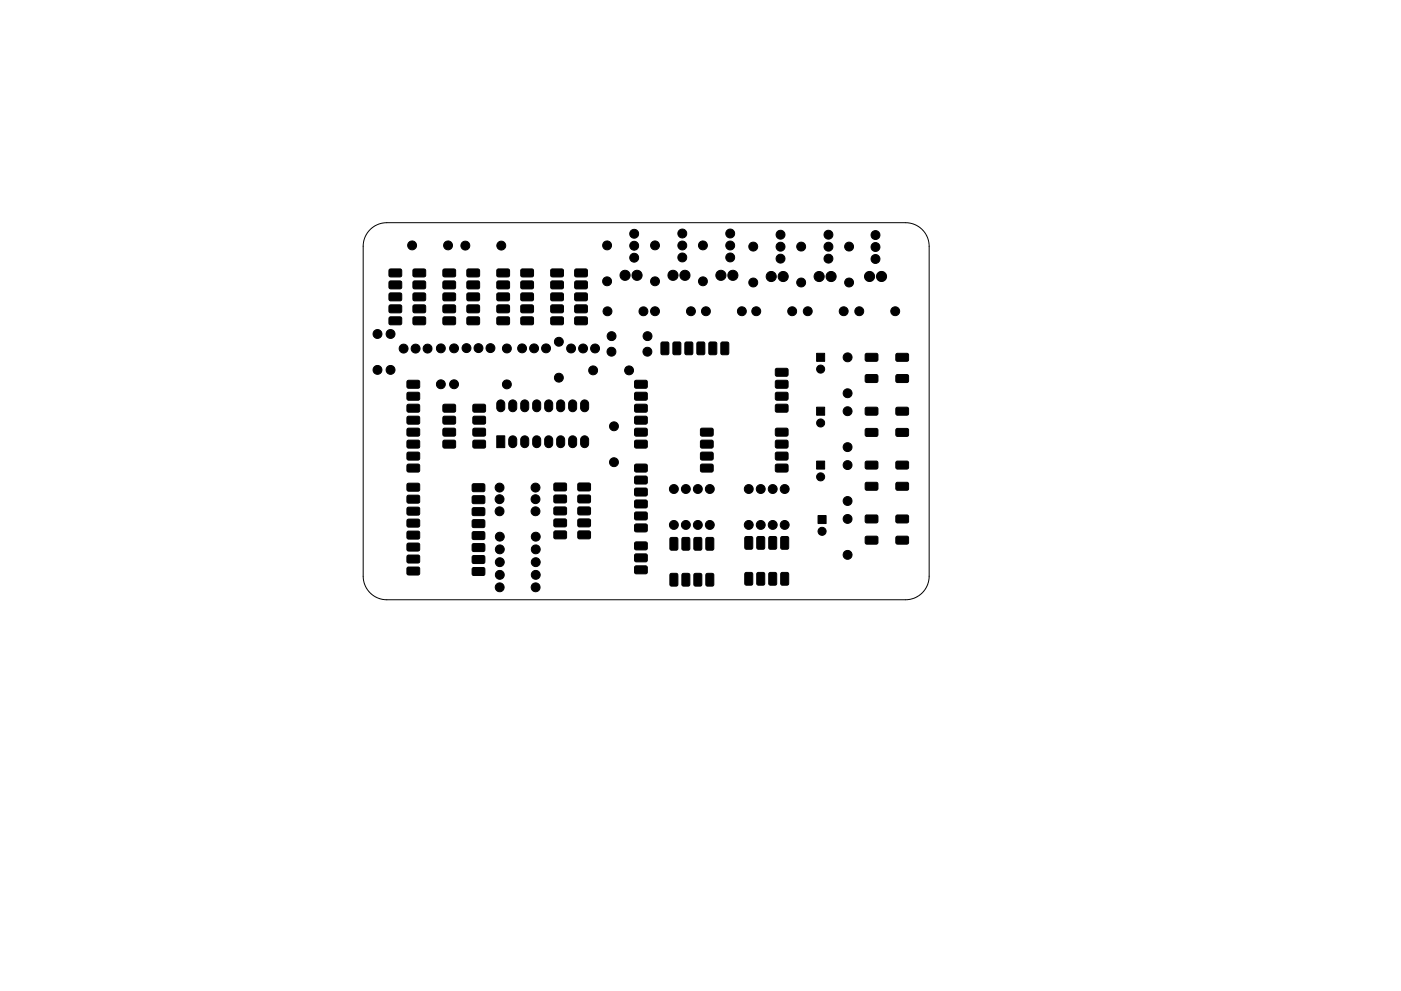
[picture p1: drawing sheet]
<svg xmlns="http://www.w3.org/2000/svg" width="297mm" height="210mm" viewBox="0 0 297 210" stroke-linecap="round" stroke-linejoin="round" font-family="sans-serif">
<path d="M78.5 48.7a5 5 0 0 1 3.5-1.5h110a5 5 0 0 1 5 5v70a5 5 0 0 1-5 5h-110a5 5 0 0 1-5-5v-70a5 5 0 0 1 1.5-3.5z" fill="none" stroke="#000" stroke-width=".21"/>
<g fill="#000" stroke="#000" stroke-width=".21">
<path d="M82.6 59.7h2.4l.2 .3-.1 1.1-.3 .2-2.2-.1-.1-.3zM82.6 57.2l2.4-.1 .2 .3-.1 1.2-.3 .2-2.2-.1-.1-.3zM87.6 59.7h2.5l.2 .3-.1 1.1-.3 .2-2.2-.1-.2-.3zM87.6 57.2l2.5-.1 .2 .3-.1 1.2-.3 .2-2.2-.1-.2-.3zM94 59.7h2.4l.2 .3-.1 1.1-.3 .2-2.1-.1-.2-.3zM94 57.2l2.4-.1 .2 .3-.1 1.2-.3 .2-2.1-.1-.2-.3zM99.1 59.7h2.4l.2 .3-.1 1.1-.3 .2-2.2-.1-.1-.3zM99.1 57.2l2.4-.1 .2 .3-.1 1.2-.3 .2-2.2-.1-.1-.3zM105.4 59.7h2.5l.1 .3v1.1l-.3 .2-2.2-.1-.2-.3zM105.4 57.2l2.5-.1 .1 .3v1.2l-.3 .2-2.2-.1-.2-.3zM110.5 59.7h2.5l.1 .3v1.1l-.4 .2-2.1-.1-.2-.3zM110.5 57.2l2.5-.1 .1 .3v1.2l-.4 .2-2.1-.1-.2-.3z"/>
<path d="M116.9 59.7h2.4l.2 .3-.1 1.1-.3 .2-2.2-.1-.1-.3zM116.9 57.2l2.4-.1 .2 .3-.1 1.2-.3 .2-2.2-.1-.1-.3zM121.9 59.7h2.5l.1 .3v1.1l-.3 .2-2.2-.1-.2-.3zM121.9 57.2l2.5-.1 .1 .3v1.2l-.3 .2-2.2-.1-.2-.3zM82.6 67.3h2.4l.2 .3-.1 1.2-.3 .1h-2.2l-.1-.4zM82.6 64.8l2.4-.1 .2 .3-.1 1.2-.3 .2-2.2-.1-.1-.3zM82.6 62.2h2.4l.2 .3-.1 1.2-.3 .1h-2.2l-.1-.3zM87.6 67.3h2.5l.2 .3-.1 1.2-.3 .1h-2.2l-.2-.4zM87.6 64.8l2.5-.1 .2 .3-.1 1.2-.3 .2-2.2-.1-.2-.3zM87.6 62.2h2.5l.2 .3-.1 1.2-.3 .1h-2.2l-.2-.3zM94 67.3h2.4l.2 .3-.1 1.2-.3 .1h-2.1l-.2-.4zM94 64.8l2.4-.1 .2 .3-.1 1.2-.3 .2-2.1-.1-.2-.3z"/>
<path d="M94 62.2h2.4l.2 .3-.1 1.2-.3 .1h-2.1l-.2-.3zM99.1 67.3h2.4l.2 .3-.1 1.2-.3 .1h-2.2l-.1-.4zM99.1 64.8l2.4-.1 .2 .3-.1 1.2-.3 .2-2.2-.1-.1-.3zM99.1 62.2h2.4l.2 .3-.1 1.2-.3 .1h-2.2l-.1-.3zM105.4 67.3h2.5l.1 .3v1.2l-.3 .1h-2.2l-.2-.4zM105.4 64.8l2.5-.1 .1 .3v1.2l-.3 .2-2.2-.1-.2-.3zM105.4 62.2h2.5l.1 .3v1.2l-.3 .1h-2.2l-.2-.3zM110.5 67.3h2.5l.1 .3v1.2l-.4 .1h-2.1l-.2-.4zM110.5 64.8l2.5-.1 .1 .3v1.2l-.4 .2-2.1-.1-.2-.3zM110.5 62.2h2.5l.1 .3v1.2l-.4 .1h-2.1l-.2-.3zM116.9 67.3h2.4l.2 .3-.1 1.2-.3 .1h-2.2l-.1-.4zM116.9 64.8l2.4-.1 .2 .3-.1 1.2-.3 .2-2.2-.1-.1-.3z"/>
<path d="M116.9 62.2h2.4l.2 .3-.1 1.2-.3 .1h-2.2l-.1-.3zM121.9 67.3h2.5l.1 .3v1.2l-.3 .1h-2.2l-.2-.4zM121.9 64.8l2.5-.1 .1 .3v1.2l-.3 .2-2.2-.1-.2-.3zM121.9 62.2h2.5l.1 .3v1.2l-.3 .1h-2.2l-.2-.3zM140.2 72.7l1.3-.2 .3 .2v2.2l-.1 .3-1.2 .1-.3-.2zM142.8 72.7l1.2-.2 .3 .2 .1 2.2-.2 .3-1.2 .1-.3-.2zM145.3 72.7l1.2-.2 .3 .2 .1 2.2-.2 .3-1.1 .1-.3-.2zM147.8 72.7l1.3-.2 .3 .2v2.2l-.1 .3-1.2 .1-.3-.2zM150.4 72.7l1.2-.2 .3 .2 .1 2.2-.2 .3-1.2 .1-.3-.2zM152.9 72.7l1.3-.2 .3 .2v2.2l-.1 .3-1.2 .1-.3-.2zM164.5 78.2h2.4l.2 .3-.1 1.2-.3 .1h-2.2l-.1-.3zM173.1 75h1.7v1.7h-1.7z"/>
<path d="M183.5 79.6l2.5-.1 .1 .3v1.2l-.3 .2-2.2-.1-.2-.3zM183.5 75.1l2.5-.1 .1 .3v1.2l-.3 .2-2.2-.1-.2-.3zM190 79.6l2.5-.1 .1 .3v1.2l-.3 .2-2.2-.1-.2-.3zM190 75.1l2.5-.1 .1 .3v1.2l-.3 .2-2.2-.1-.2-.3zM86.4 98.6l2.4-.1 .2 .3-.1 1.2-.3 .2-2.2-.1-.1-.3zM86.4 96h2.4l.2 .3-.1 1.2-.3 .1h-2.2l-.1-.3zM86.4 93.5l2.4-.1 .2 .3-.1 1.2-.3 .2-2.2-.1-.1-.3zM86.4 90.9h2.4l.2 .3-.1 1.2-.3 .1h-2.2l-.1-.3zM86.4 88.4h2.4l.2 .3-.1 1.1-.3 .2-2.2-.1-.1-.3zM86.4 85.9l2.4-.1 .2 .3-.1 1.2-.3 .2-2.2-.1-.1-.3zM86.4 83.3h2.4l.2 .3-.1 1.2-.3 .1h-2.2l-.1-.3zM86.4 80.8l2.4-.1 .2 .3-.1 1.2-.3 .2-2.2-.1-.1-.3z"/>
<path d="M94 93.5l2.4-.1 .2 .3-.1 1.2-.3 .2-2.1-.1-.2-.3zM94 90.9h2.4l.2 .3-.1 1.2-.3 .1h-2.1l-.2-.3zM94 88.4h2.4l.2 .3-.1 1.1-.3 .2-2.1-.1-.2-.3zM94 85.9l2.4-.1 .2 .3-.1 1.2-.3 .2-2.1-.1-.2-.3zM100.3 93.5l2.5-.1 .2 .3-.1 1.2-.3 .2-2.2-.1-.2-.3zM100.3 90.9h2.5l.2 .3-.1 1.2-.3 .1h-2.2l-.2-.3zM100.3 88.4h2.5l.2 .3-.1 1.1-.3 .2-2.2-.1-.2-.3zM100.3 85.9l2.5-.1 .2 .3-.1 1.2-.3 .2-2.2-.1-.2-.3zM105.6 85.1a.85 .85 0 0 1 .9-.2 .85 .85 0 0 1 .5 .8v.8a.85 .85 0 0 1-.8 .9 .85 .85 0 0 1-.9-.9v-1zM105.3 92.5h1.7v2.5h-1.7zM108.1 92.7a.85 .85 0 0 1 .9-.2 .85 .85 0 0 1 .6 .8v.9a.85 .85 0 0 1-.9 .8 .85 .85 0 0 1-.8-.8v-1zM108.1 85.1a.85 .85 0 0 1 .9-.2 .85 .85 0 0 1 .6 .8v.8a.85 .85 0 0 1-.9 .9 .85 .85 0 0 1-.8-.9v-1z"/>
<path d="M110.6 92.7a.85 .85 0 0 1 1-.2 .85 .85 0 0 1 .5 .8v.9a.85 .85 0 0 1-.8 .8 .85 .85 0 0 1-.9-.8v-1zM110.6 85.1a.85 .85 0 0 1 1-.2 .85 .85 0 0 1 .5 .8v.8a.85 .85 0 0 1-.8 .9 .85 .85 0 0 1-.9-.9v-1zM113.2 92.7a.85 .85 0 0 1 .9-.2 .85 .85 0 0 1 .5 .8v.9a.85 .85 0 0 1-.8 .8 .85 .85 0 0 1-.9-.8l.1-1zM113.2 85.1a.85 .85 0 0 1 .9-.2 .85 .85 0 0 1 .5 .8v.8a.85 .85 0 0 1-.8 .9 .85 .85 0 0 1-.9-.9l.1-1zM115.7 92.7a.85 .85 0 0 1 .9-.2 .85 .85 0 0 1 .6 .8v.9a.85 .85 0 0 1-.9 .8 .85 .85 0 0 1-.8-.8v-1zM115.7 85.1a.85 .85 0 0 1 .9-.2 .85 .85 0 0 1 .6 .8v.8a.85 .85 0 0 1-.9 .9 .85 .85 0 0 1-.8-.9v-1zM118.3 92.7a.85 .85 0 0 1 .9-.2 .85 .85 0 0 1 .5 .8v.9a.85 .85 0 0 1-.8 .8 .85 .85 0 0 1-.9-.8v-1zM118.3 85.1a.85 .85 0 0 1 .9-.2 .85 .85 0 0 1 .5 .8v.8a.85 .85 0 0 1-.8 .9 .85 .85 0 0 1-.9-.9v-1zM120.8 92.7a.85 .85 0 0 1 .9-.2 .85 .85 0 0 1 .6 .8v.9a.85 .85 0 0 1-.9 .8 .85 .85 0 0 1-.8-.8v-1zM120.8 85.1a.85 .85 0 0 1 .9-.2 .85 .85 0 0 1 .6 .8v.8a.85 .85 0 0 1-.9 .9 .85 .85 0 0 1-.8-.9v-1zM123.3 92.7a.85 .85 0 0 1 1-.2 .85 .85 0 0 1 .5 .8v.9a.85 .85 0 0 1-.8 .8 .85 .85 0 0 1-.9-.8v-1zM123.3 85.1a.85 .85 0 0 1 1-.2 .85 .85 0 0 1 .5 .8v.8a.85 .85 0 0 1-.8 .9 .85 .85 0 0 1-.9-.9v-1z"/>
<path d="M134.6 98.6l2.5-.1 .1 .3v1.2l-.3 .2-2.2-.1-.2-.3zM134.6 93.5l2.5-.1 .1 .3v1.2l-.3 .2-2.2-.1-.2-.3zM134.6 90.9h2.5l.1 .3v1.2l-.3 .1h-2.2l-.2-.3zM134.6 88.4h2.5l.1 .3v1.1l-.3 .2-2.2-.1-.2-.3zM134.6 85.9l2.5-.1 .1 .3v1.2l-.3 .2-2.2-.1-.2-.3zM134.6 83.3h2.5l.1 .3v1.2l-.3 .1h-2.2l-.2-.3zM134.6 80.8l2.5-.1 .1 .3v1.2l-.3 .2-2.2-.1-.2-.3zM148.6 98.6l2.5-.1 .1 .3v1.2l-.4 .2-2.1-.1-.2-.3zM148.6 96h2.5l.1 .3v1.2l-.4 .1h-2.1l-.2-.3zM148.6 93.5l2.5-.1 .1 .3v1.2l-.4 .2-2.1-.1-.2-.3zM148.6 90.9h2.5l.1 .3v1.2l-.4 .1h-2.1l-.2-.3zM164.5 98.6l2.4-.1 .2 .3-.1 1.2-.3 .2-2.2-.1-.1-.3z"/>
<path d="M164.5 96h2.4l.2 .3-.1 1.2-.3 .1h-2.2l-.1-.3zM164.5 93.5l2.4-.1 .2 .3-.1 1.2-.3 .2-2.2-.1-.1-.3zM164.5 90.9h2.4l.2 .3-.1 1.2-.3 .1h-2.2l-.1-.3zM164.5 85.9l2.4-.1 .2 .3-.1 1.2-.3 .2-2.2-.1-.1-.3zM164.5 83.3h2.4l.2 .3-.1 1.2-.3 .1h-2.2l-.1-.3zM164.5 80.8l2.4-.1 .2 .3-.1 1.2-.3 .2-2.2-.1-.1-.3zM173.1 97.8h1.7v1.7h-1.7zM173.1 86.4h1.7v1.7h-1.7zM183.5 97.9h2.5l.1 .3v1.2l-.3 .1h-2.2l-.2-.3zM183.5 91h2.5l.1 .3v1.1l-.3 .2-2.2-.1-.2-.3zM183.5 86.5h2.5l.1 .3v1.1l-.3 .2-2.2-.1-.2-.3zM190 97.9h2.5l.1 .3v1.2l-.3 .1h-2.2l-.2-.3z"/>
<path d="M190 91h2.5l.1 .3v1.1l-.3 .2-2.2-.1-.2-.3zM190 86.5h2.5l.1 .3v1.1l-.3 .2-2.2-.1-.2-.3zM86.4 117.9l2.4-.1 .2 .3-.1 1.2-.3 .2-2.2-.1-.1-.3zM86.4 115.3h2.4l.2 .3-.1 1.2-.3 .1h-2.2l-.1-.3zM86.4 112.8l2.4-.1 .2 .3-.1 1.2-.3 .2-2.2-.1-.1-.3zM86.4 110.2h2.4l.2 .3-.1 1.2-.3 .1h-2.2l-.1-.3zM86.4 107.7h2.4l.2 .3-.1 1.1-.3 .2-2.2-.1-.1-.3zM86.4 105.2l2.4-.1 .2 .3-.1 1.2-.3 .2-2.2-.1-.1-.3zM86.4 102.6h2.4l.2 .3-.1 1.2-.3 .1h-2.2l-.1-.3zM100.2 118l2.4-.1 .2 .3-.1 1.2-.3 .2-2.1-.1-.2-.3zM100.2 115.4h2.4l.2 .3-.1 1.2-.3 .1h-2.1l-.2-.3zM100.2 112.9l2.4-.1 .2 .4-.1 1.1-.3 .2-2.1-.1-.2-.3z"/>
<path d="M100.2 110.3h2.4l.2 .3-.1 1.2-.3 .1h-2.1l-.2-.3zM100.2 107.8h2.4l.2 .3-.1 1.1-.3 .2-2.1-.1-.2-.3zM100.2 105.3l2.4-.1 .2 .3-.1 1.2-.3 .2-2.1-.1-.2-.3zM100.2 102.7h2.4l.2 .3-.1 1.2-.3 .1h-2.1l-.2-.3zM117.5 112.7h2.5l.1 .3v1.2l-.3 .1h-2.2l-.2-.3zM117.5 110.2h2.5l.1 .3v1.1l-.3 .2-2.2-.1-.2-.3zM117.5 107.7l2.5-.1 .1 .3v1.2l-.3 .2-2.2-.1-.2-.3zM117.5 105.1h2.5l.1 .3v1.2l-.3 .1h-2.2l-.2-.4zM117.5 102.6l2.5-.1 .1 .3v1.2l-.3 .2-2.2-.1-.2-.3zM122.6 112.7h2.4l.2 .3-.1 1.2-.3 .1h-2.1l-.2-.3zM122.6 110.2h2.4l.2 .3-.1 1.1-.3 .2-2.1-.1-.2-.3zM122.6 107.7l2.4-.1 .2 .3-.1 1.2-.3 .2-2.1-.1-.2-.3z"/>
<path d="M122.6 105.1h2.4l.2 .3-.1 1.2-.3 .1h-2.1l-.2-.4zM122.6 102.6l2.4-.1 .2 .3-.1 1.2-.3 .2-2.1-.1-.2-.3zM134.6 117.6h2.5l.1 .3v1.1l-.3 .2-2.2-.1-.2-.3zM134.6 115.1l2.5-.1 .1 .3v1.2l-.3 .2-2.2-.1-.2-.3zM134.6 111.3l2.5-.1 .1 .3v1.2l-.3 .2-2.2-.1-.2-.3zM134.6 108.7h2.5l.1 .3v1.2l-.3 .1h-2.2l-.2-.3zM134.6 106.2l2.5-.1 .1 .3v1.2l-.3 .2-2.2-.1-.2-.3zM134.6 103.6h2.5l.1 .3v1.2l-.3 .1h-2.2l-.2-.3zM134.6 101.1h2.5l.1 .3v1.1l-.3 .2-2.2-.1-.2-.3zM142.1 114.1l1.3-.1 .3 .2v2.2l-.1 .3h-1.2l-.3-.1zM144.7 114.1l1.2-.1 .3 .2 .1 2.2-.2 .3h-1.2l-.3-.1zM147.2 114.1l1.2-.1 .3 .2 .1 2.2-.2 .3h-1.1l-.3-.1z"/>
<path d="M149.8 114.1l1.2-.1 .3 .2v2.2l-.1 .3h-1.2l-.3-.1zM158 113.9l1.2-.1 .3 .2 .1 2.2-.2 .3h-1.1l-.3-.1zM160.5 113.9l1.3-.1 .3 .2v2.2l-.1 .3h-1.2l-.3-.1zM163.1 113.9l1.2-.1 .3 .2 .1 2.2-.2 .3h-1.2l-.3-.1zM165.6 113.9l1.3-.1 .3 .2v2.2l-.1 .3h-1.2l-.3-.1zM173.4 109.4h1.7v1.7h-1.7zM183.5 113.9l2.5-.1 .1 .3v1.2l-.3 .2-2.2-.1-.2-.3zM183.5 109.4l2.5-.1 .1 .3v1.2l-.3 .2-2.2-.1-.2-.3zM183.5 102.4h2.5l.1 .3v1.2l-.3 .1h-2.2l-.2-.3zM190 113.9l2.5-.1 .1 .3v1.2l-.3 .2-2.2-.1-.2-.3zM190 109.4l2.5-.1 .1 .3v1.2l-.3 .2-2.2-.1-.2-.3zM190 102.4h2.5l.1 .3v1.2l-.3 .1h-2.2l-.2-.3z"/>
<path d="M86.4 120.4h2.4l.2 .3-.1 1.1-.3 .2-2.2-.1-.1-.3zM100.2 120.5h2.4l.2 .3-.1 1.1-.3 .2-2.1-.1-.2-.3zM134.6 120.2l2.5-.1 .1 .3v1.2l-.3 .1h-2.2l-.2-.3zM142.1 121.7l1.3-.1 .3 .2v2.2l-.1 .3-1.2 .1-.3-.2zM144.7 121.7l1.2-.1 .3 .2 .1 2.2-.2 .3-1.2 .1-.3-.2zM147.2 121.7l1.2-.1 .3 .2 .1 2.2-.2 .3-1.1 .1-.3-.2zM149.8 121.7l1.2-.1 .3 .2v2.2l-.1 .3-1.2 .1-.3-.2zM158 121.6l1.2-.2 .3 .2 .1 2.2-.2 .3-1.1 .1-.3-.2zM160.5 121.6l1.3-.2 .3 .2v2.2l-.1 .3-1.2 .1-.3-.2zM163.1 121.6l1.2-.2 .3 .2 .1 2.2-.2 .3-1.2 .1-.3-.2zM165.6 121.6l1.3-.2 .3 .2v2.2l-.1 .3-1.2 .1-.3-.2z"/>
<circle cx="87.4" cy="52.1" r=".94"/>
<circle cx="95" cy="52.1" r=".94"/>
<circle cx="98.7" cy="52.1" r=".94"/>
<circle cx="106.3" cy="52.1" r=".94"/>
<circle cx="128.7" cy="52.1" r=".94"/>
<circle cx="128.7" cy="59.7" r=".94"/>
<circle cx="132.5" cy="58.4" r="1.07"/>
<circle cx="134.5" cy="52.1" r=".94"/>
<circle cx="134.5" cy="49.6" r=".94"/>
<circle cx="134.5" cy="54.7" r=".94"/>
<circle cx="135.1" cy="58.4" r="1.07"/>
<circle cx="138.9" cy="52.1" r=".94"/>
<circle cx="138.9" cy="59.7" r=".94"/>
<circle cx="142.7" cy="58.4" r="1.07"/>
<circle cx="144.7" cy="52.1" r=".94"/>
<circle cx="144.7" cy="54.6" r=".94"/>
<circle cx="144.7" cy="49.5" r=".94"/>
<circle cx="145.2" cy="58.4" r="1.07"/>
<circle cx="149" cy="52.1" r=".94"/>
<circle cx="149" cy="59.7" r=".94"/>
<circle cx="152.8" cy="58.4" r="1.07"/>
<circle cx="154.8" cy="52.1" r=".94"/>
<circle cx="154.8" cy="49.5" r=".94"/>
<circle cx="154.8" cy="54.6" r=".94"/>
<circle cx="155.4" cy="58.4" r="1.07"/>
<circle cx="159.7" cy="52.3" r=".94"/>
<circle cx="159.7" cy="59.9" r=".94"/>
<circle cx="163.5" cy="58.7" r="1.07"/>
<circle cx="165.5" cy="49.8" r=".94"/>
<circle cx="165.5" cy="54.9" r=".94"/>
<circle cx="165.5" cy="52.3" r=".94"/>
<circle cx="166.1" cy="58.7" r="1.07"/>
<circle cx="169.9" cy="52.3" r=".94"/>
<circle cx="169.9" cy="59.9" r=".94"/>
<circle cx="173.7" cy="58.7" r="1.07"/>
<circle cx="175.6" cy="49.8" r=".94"/>
<circle cx="175.6" cy="54.9" r=".94"/>
<circle cx="175.6" cy="52.3" r=".94"/>
<circle cx="176.2" cy="58.7" r="1.07"/>
<circle cx="180" cy="52.3" r=".94"/>
<circle cx="180" cy="59.9" r=".94"/>
<circle cx="184.4" cy="58.7" r="1.07"/>
<circle cx="185.6" cy="52.4" r=".94"/>
<circle cx="185.6" cy="54.9" r=".94"/>
<circle cx="185.6" cy="49.9" r=".94"/>
<circle cx="186.9" cy="58.7" r="1.07"/>
<circle cx="80" cy="78.5" r=".94"/>
<circle cx="80" cy="70.9" r=".94"/>
<circle cx="82.8" cy="78.5" r=".94"/>
<circle cx="82.8" cy="70.9" r=".94"/>
<circle cx="85.6" cy="74" r=".94"/>
<circle cx="88.1" cy="74" r=".94"/>
<circle cx="90.7" cy="74" r=".94"/>
<circle cx="93.5" cy="73.9" r=".94"/>
<circle cx="96.3" cy="73.9" r=".94"/>
<circle cx="98.9" cy="73.9" r=".94"/>
<circle cx="101.4" cy="73.9" r=".94"/>
<circle cx="104" cy="73.9" r=".94"/>
<circle cx="107.5" cy="73.9" r=".94"/>
<circle cx="110.7" cy="73.9" r=".94"/>
<circle cx="113.2" cy="73.9" r=".94"/>
<circle cx="115.8" cy="73.9" r=".94"/>
<circle cx="118.5" cy="72.5" r=".94"/>
<circle cx="121.1" cy="73.9" r=".94"/>
<circle cx="123.6" cy="73.9" r=".94"/>
<circle cx="125.8" cy="78.6" r=".94"/>
<circle cx="126.2" cy="73.9" r=".94"/>
<circle cx="128.8" cy="66.1" r=".94"/>
<circle cx="129.6" cy="74.6" r=".94"/>
<circle cx="129.7" cy="71.3" r=".94"/>
<circle cx="133.4" cy="78.6" r=".94"/>
<circle cx="136.4" cy="66.1" r=".94"/>
<circle cx="137.3" cy="74.6" r=".94"/>
<circle cx="137.3" cy="71.3" r=".94"/>
<circle cx="138.9" cy="66" r=".94"/>
<circle cx="146.5" cy="66" r=".94"/>
<circle cx="149.7" cy="66" r=".94"/>
<circle cx="157.3" cy="66" r=".94"/>
<circle cx="160.3" cy="66" r=".94"/>
<circle cx="168" cy="66" r=".94"/>
<circle cx="171.3" cy="66" r=".94"/>
<circle cx="174" cy="78.3" r=".86"/>
<circle cx="178.9" cy="66" r=".94"/>
<circle cx="179.7" cy="75.8" r=".94"/>
<circle cx="182.2" cy="66" r=".94"/>
<circle cx="189.8" cy="66" r=".94"/>
<circle cx="93.5" cy="81.5" r=".94"/>
<circle cx="96.3" cy="81.5" r=".94"/>
<circle cx="107.5" cy="81.6" r=".94"/>
<circle cx="118.5" cy="80.1" r=".94"/>
<circle cx="130.2" cy="90.4" r=".94"/>
<circle cx="130.2" cy="98.1" r=".94"/>
<circle cx="174" cy="89.7" r=".86"/>
<circle cx="179.7" cy="87.2" r=".94"/>
<circle cx="179.7" cy="83.4" r=".94"/>
<circle cx="179.7" cy="98.7" r=".94"/>
<circle cx="179.7" cy="94.9" r=".94"/>
<circle cx="105.9" cy="108.5" r=".94"/>
<circle cx="105.9" cy="103.5" r=".94"/>
<circle cx="105.9" cy="105.9" r=".94"/>
<circle cx="106" cy="113.9" r=".94"/>
<circle cx="106" cy="119.3" r=".94"/>
<circle cx="106" cy="116.6" r=".94"/>
<circle cx="113.5" cy="108.5" r=".94"/>
<circle cx="113.5" cy="103.5" r=".94"/>
<circle cx="113.5" cy="105.9" r=".94"/>
<circle cx="113.6" cy="113.9" r=".94"/>
<circle cx="113.6" cy="119.3" r=".94"/>
<circle cx="113.6" cy="116.6" r=".94"/>
<circle cx="142.9" cy="111.4" r=".94"/>
<circle cx="142.9" cy="103.8" r=".94"/>
<circle cx="145.4" cy="111.4" r=".94"/>
<circle cx="145.4" cy="103.8" r=".94"/>
<circle cx="148" cy="111.4" r=".94"/>
<circle cx="148" cy="103.8" r=".94"/>
<circle cx="150.5" cy="111.4" r=".94"/>
<circle cx="150.5" cy="103.8" r=".94"/>
<circle cx="158.7" cy="111.4" r=".94"/>
<circle cx="158.7" cy="103.8" r=".94"/>
<circle cx="161.3" cy="111.4" r=".94"/>
<circle cx="161.3" cy="103.8" r=".94"/>
<circle cx="163.8" cy="111.4" r=".94"/>
<circle cx="163.8" cy="103.8" r=".94"/>
<circle cx="166.4" cy="111.4" r=".94"/>
<circle cx="166.4" cy="103.8" r=".94"/>
<circle cx="174" cy="101.2" r=".86"/>
<circle cx="174.3" cy="112.7" r=".86"/>
<circle cx="179.7" cy="110.1" r=".94"/>
<circle cx="179.7" cy="117.7" r=".94"/>
<circle cx="179.7" cy="106.3" r=".94"/>
<circle cx="105.9" cy="124.6" r=".94"/>
<circle cx="106" cy="122" r=".94"/>
<circle cx="113.6" cy="124.6" r=".94"/>
<circle cx="113.6" cy="122" r=".94"/>
</g>
</svg>
